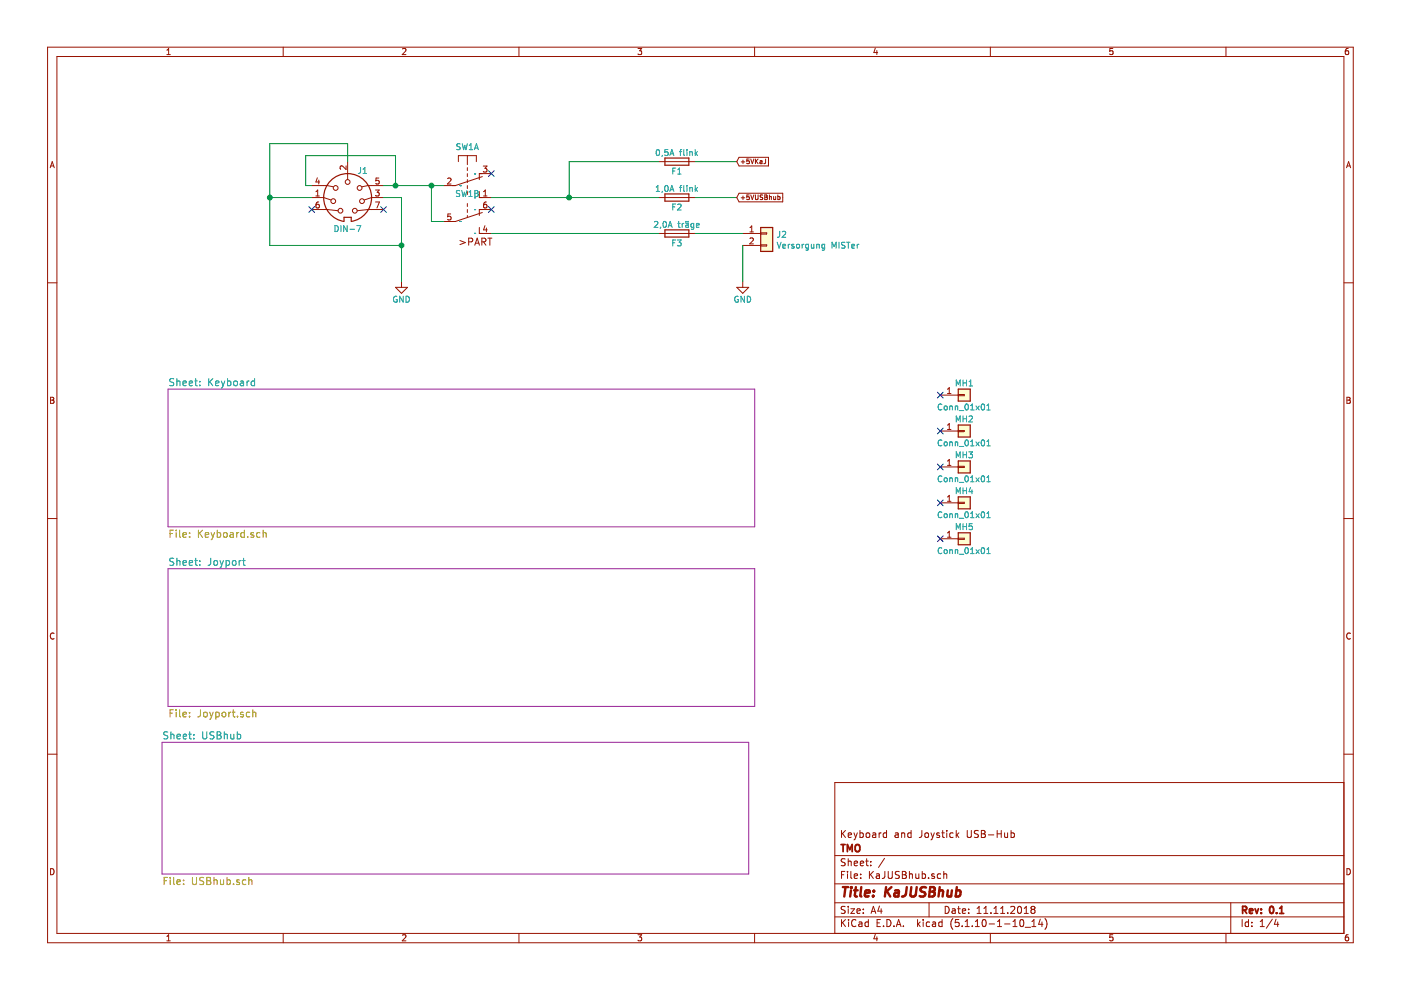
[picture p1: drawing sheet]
<svg xmlns="http://www.w3.org/2000/svg" width="297mm" height="210mm" viewBox="0 0 297 210" stroke-linecap="round" stroke-linejoin="round" font-family="sans-serif">
<path d="M.1 0h297v209.9h-297z" fill-rule="evenodd" fill="#fff" stroke="#fff" stroke-width=".21"/>
<g fill="none" stroke="#981200" stroke-width=".21">
<path d="M10.1 10h276.8v189.9h-276.8zM12.1 12h272.8v185.9h-272.8zM35.4 11.6h.7M35.4 10.6l.4-.3v1.3M60 10v2M85.3 10.4l.5-.1 .3 .3-.8 1h.8M110 10v2M135.3 10.3h.8l-.5 .5 .4 .1v.5l-.2 .2-.5-.2M160 10v2M185.6 10.2l-.3 .9h.8M185.9 10.7v.9M210 10v2"/>
<path d="M235.9 10.3h-.6v.6l.6-.1v.6l-.1 .2-.5-.2M259.9 10v2M285.9 10.3h-.4l-.2 .3-.1 .7 .3 .3 .4-.2v-.6h-.4l-.3 .2M10.6 35.6l.5-1.3 .4 1.3M10.7 35.2h.7M66.1 39.3h3.3l1.3 .3M67.3 37.7l-.3 .9h.8M67.6 38.2v.8M73.4 35.2v.7l-.9-.7-.4 .2 .1 .5M73.7 34.3v3.8M80.3 37.7h-.6v.7l.5-.2 .2 .3v.3l-.2 .2-.5-.1M81.3 39.3h-3.3l-1.3 .3"/>
<path d="M94.9 37.9l.5-.2 .2 .4-.8 .9h.8M97.2 34.3v-1.3h3.8v1.3M99.1 33v1.9M99.1 35.5v.7M99.1 36.8v.6M99.1 38.1v.6M99.1 39.3v.7M102.3 37.4l-5.7 1.9h-2.6M102.5 35.2h.8l-.5 .5 .4 .1 .1 .5-.3 .2-.5-.1M104.2 36.8h-2.6v1.3M139.7 34.3h7.6M156.7 33.4h6.2v1.8h-6.2l-.5-.9z"/>
<path d="M157.1 34.3h.8M157.5 33.9v.8M158.8 33.7h-.4l-.1 .5 .5-.1 .1 .4-.2 .2-.4-.1M159.2 33.7l.3 1 .3-1M160.2 33.7v1M160.3 34.1l.4 .6M160.7 33.7l-.5 .6M161.2 34.1h.3l.1 .6M161.6 34.3l-.5 .2 .1 .2h.4M162.3 33.7v.9l-.4 .1M285.5 35.6l.4-1.3 .5 1.3M285.6 35.2h.6"/>
<path d="M10.1 60h2M66.1 41.9h2.5l1.5 .5M66.1 44.4h3.3l2.3 .3M67 41.6h.7M67 40.6l.4-.3v1.3M67.6 42.8h-.2a.79 .79 0 0 0-.2 1.3l.4-.1 .1-.4-.2-.3h-.3l-.2 .3M79.6 40.3h.8l-.4 .5 .3 .1 .1 .4-.2 .3-.6-.2M79.6 42.8h.9l-.6 1.3M81.3 41.9h-2.5l-1.5 .5M81.3 44.4h-3.3l-2.3 .3M85.1 59.7v1.2M95.6 45.4h-.6l-.1 .6 .5-.2 .2 .3v.3l-.2 .2-.5-.1"/>
<path d="M97.5 51l1.2 .4-1.2 .5M99.1 40.6v.7M99.1 43.2v.6M99.1 44.4v.7M99.1 45.7v.4M99.4 51.3l.7-.1 .1-.2v-.4l-.2-.1h-.6v1.5M100.7 52l.5-1.5 .5 1.5M100.8 51.6h.7M101.6 40.6v1.3h2.6M101.6 48.2v1.3h2.6M102.2 51.3l.7-.1 .1-.2-.1-.4-.2-.1h-.5v1.5M102.3 45.1l-5.7 1.9h-2.6"/>
<path d="M102.5 41.6h.8M102.5 51.3l.5 .7M102.5 40.6l.4-.3v1.3M102.8 47.9l-.3 .8h.8M103.1 42.8h-.2a.79 .79 0 0 0-.1 1.3l.3-.1 .2-.4-.3-.3h-.2l-.3 .3M103.1 48.3v.9M103.4 50.5h.9M103.9 50.5v1.5M104.2 44.4h-2.6v1.3M139.7 41.9h7.6M139.7 49.5h7.6M156.7 41h9.3v1.8h-9.3l-.5-.9z"/>
<path d="M157.1 41.9h.8M157.5 59.7v1.2M157.5 49.5h3.8M157.5 52h3.8M157.5 41.6v.7M158.8 41.3h-.4l-.1 .5h.5l.1 .3-.2 .2-.4-.1M159 49.2h.7M159 48.3l.4-.4v1.3M159 50.6l.5-.2 .2 .4-.8 .9h.8M159.2 41.3l.3 1 .3-1M160.2 41.3v.8l.1 .2 .4-.2v-.8M161.3 49.4h1.3v.2h-1.3z"/>
<path d="M161.3 51.9h1.3v.3h-1.3zM161.7 41.4h-.5v.4l.4 .1 .1 .2-.2 .2h-.3M162.1 41.3h.4l.2 .2-.2 .3 .2 .3-.2 .2h-.4zM162.1 41.8h.4M163.1 41.3v1M163.1 41.8l.4-.1v.6M164 41.7l.1 .6 .4-.1M164.5 41.7v.6M164.9 41.7h.3l.2 .2-.1 .4h-.4M164.9 41.3v1M284.9 60h2M83.9 60.9h2.5l-1.3 1.3z"/>
<path d="M156.2 60.9h2.5l-1.2 1.3zM10.7 84.2h.5l.2 .3-.2 .3 .3 .3-.3 .4h-.5zM10.7 84.8h.5M199.4 99h3.8M199.4 91.4h3.8M199.4 83.8h3.8M200.9 82.5l.4-.3v1.2M200.9 90.1l.4-.3v1.3M200.9 97.8l.4-.4v1.3M200.9 98.7h.7M200.9 91.1h.7M200.9 83.4h.7"/>
<path d="M203.2 83.6h1.2v.3h-1.2zM203.2 91.3h1.2v.2h-1.2zM203.2 98.9h1.2v.2h-1.2zM285.6 84.2h.4l.3 .3-.3 .3 .3 .3-.2 .4h-.5zM285.6 84.8h.4M10.1 109.9h2M199.4 106.6h3.8M199.4 114.2h3.8M200.9 105.4l.4-.4v1.3M200.9 113l.4-.4v1.3M200.9 106.3h.7M200.9 113.9h.7"/>
<path d="M203.2 106.5h1.2v.2h-1.2zM203.2 114.1h1.2v.3h-1.2zM284.9 109.9h2M11.5 134.3a.58 .58 0 0 0-.8 .5 .58 .58 0 0 0 .8 .6M286.3 134.3a.58 .58 0 0 0-.8 .5 .58 .58 0 0 0 .8 .6M10.1 159.9h2M284.9 159.9h2M178.4 176.1v1.5M178.6 176.7l.7 .9M179.3 176.1l-.9 .8M179.8 177.1l.8-.2-.1-.2-.5-.1-.2 .2 .1 .7h.6M181.1 176.6l.3 1"/>
<path d="M181.4 177.6l-.3 .5M181.8 176.6l-.4 1M182.3 176.7l.5-.1 .2 .3-.1 .6h-.6M182.3 176.1v1.5M183.7 176.7l.2-.1 .4 .1v.7l-.2 .2-.4-.2zM185 176.7h.6l.1 .9M185.7 176.9l-.5 .1-.2 .2 .2 .4 .5-.1M186.4 176.6v1M186.8 176.6l-.4 .3M188 176.7l-.5-.1-.2 .3v.5l.2 .2 .5-.1M188 176.1v1.5M189.8 176.7h.6l.1 .9"/>
<path d="M190.5 176.9l-.8 .3 .3 .4 .5-.1M191.2 176.7l.2-.1 .3 .1 .1 .9M191.2 176.6v1M193.2 176.7l-.5-.1-.2 .3v.5l.2 .2 .5-.1M193.2 176.1v1.5M195.5 176.1l-.1 1.3-.5 .2M196.2 176.7l.2-.1 .4 .1 .1 .6-.2 .2-.3 .1-.2-.2zM197.4 176.6l.3 1M197.7 177.6l-.3 .5M198.1 176.6l-.4 1M199.2 176.7l-.4-.1-.2 .2 .1 .2 .5 .1v.4h-.6M199.7 176.6h.5"/>
<path d="M199.9 176.1v1.3l.3 .2M200.7 176.1v.1M200.7 176.6v1M202.1 176.7l-.5-.1-.2 .3v.5l.2 .2 .5-.1M202.7 176.1v1.5M202.9 177l.4 .6M203.3 176.6l-.6 .5M205.1 176.1v1.2l.3 .3h.3l.2-.3v-1.2M207.4 176.2l-.5-.1-.3 .3v.3l.8 .3v.4l-.2 .2-.6-.1M208.1 176.1h.5l.3 .3-.3 .4 .3 .1v.4l-.2 .3h-.6zM208.1 176.8h.5M209.6 177h1.1"/>
<path d="M211.4 176.8h.9M211.4 176.1v1.5M212.3 176.1v1.5M213 176.6l.1 .9 .3 .1 .2-.2M213.6 176.6v1M214.4 176.7l.4-.1 .3 .3-.1 .5-.2 .2-.4-.1M214.4 176.1v1.5M284.9 165.9h-107.9v32M10.7 184.2a.65 .65 0 0 1 .8 .6 .65 .65 0 0 1-.8 .7zM35.4 198.5l.4-.3v1.3M35.4 199.5h.7M60 197.9v2"/>
<path d="M85.3 198.3l.5-.1 .3 .3-.8 1h.8M110 197.9v2M135.3 198.2h.8l-.5 .5 .4 .1v.6l-.2 .1-.5-.1M160 197.9v2M177 194.4h107.9M177 191.4h107.9M177 187.4h107.9M177 181.4h107.9M178.4 185.5h.5M178.4 195v1.5M178.6 195.6l.7 .9M179.1 184.8h-.7v1.5"/>
<path d="M179.2 192.2h-.6l-.3 .2 .2 .4 .6 .3v.4l-.2 .2-.6-.1M179.2 182.1h-.6l-.3 .2 .2 .4 .6 .3v.4l-.2 .2-.6-.1M179.3 195l-.9 .8M179.7 184.8v.1M179.7 185.3v1M179.8 182.1v1.5M179.8 192.2v.1M179.8 192.7v1M179.8 182.7l.2-.1h.4l.1 1M179.9 195v.1M179.9 195.5v1M180.4 192.7h.8l-.8 1h.8"/>
<path d="M180.4 184.8v1.3l.2 .2M181.1 185.8l.7-.2v-.3h-.5l-.2 .2 .1 .7h.6M181.1 183.1l.7-.2v-.3h-.5l-.2 .2 .1 .7h.6M181.5 195.1a.59 .59 0 0 0-.8 0 .59 .59 0 0 0-.1 .7 .56 .56 0 0 0 .2 .6 .56 .56 0 0 0 .7-.1M181.7 193.2l.7-.2-.1-.2-.4-.1-.2 .2 .1 .7h.5M182.1 195.5h.6l.1 1M182.4 183.1l.7-.2-.1-.3h-.4l-.2 .2 .1 .7h.5M182.5 186.1v.2M182.5 185.3v.2M182.8 195.8l-.5 .1-.3 .2 .3 .4 .5-.1M183 193.5v.2M183 192.8v.1"/>
<path d="M183.5 182.6h.6M183.7 182.1v1.3l.4 .2M184.1 195.5h-.4l-.3 .2 .1 .6 .2 .2 .4-.1M184.1 195v1.5M184.3 184.8v1.5M184.5 185.4l.7 .9M184.6 183.4v.2M184.6 182.6v.2M184.7 193.7l.5-1.5 .5 1.5M184.8 193.2h.8M185.2 184.8l-.9 .8M185.6 198.1l-.3 .9h.8"/>
<path d="M185.8 185.3h.6l.1 1M185.9 198.6v.9M186 195.7h.5M186.5 192.1l-.4 1.1h1M186.5 185.6l-.5 .1-.2 .2 .2 .4 .5-.1M186.7 195h-.7v1.5h.7M186.8 192.7v1M187.3 196.3v.2M187.5 182l-1.2 1.9M187.6 184.8l-.1 1.3-.4 .2M188 195a.76 .76 0 0 1 .9 .7 .76 .76 0 0 1-.9 .8zM188.3 184.8v1.2l.3 .3h.3l.3-.3v-1.2"/>
<path d="M189.5 196.3v.2M190 196.5l.5-1.5 .5 1.5M190.2 196h.7M190.7 184.8h-.6l-.3 .2 .1 .3 .7 .4v.4l-.2 .2-.6-.1M191.3 185.5h.5M191.3 184.8h.5l.3 .2-.3 .5 .3 .1 .1 .4-.3 .3h-.6zM191.5 196.3v.2M192.8 185.4l.2-.1h.4v1M192.8 184.8v1.5M194.2 185.3v.9l.4 .1 .2-.2M194.5 195v1.5M194.7 195.9l.4 .6"/>
<path d="M194.8 185.3v1M195.1 195.5l-.6 .5M195.5 185.3h.5l.2 .2v.6l-.2 .2-.5-.1M195.5 184.8v1.5M195.7 195v.1M195.7 195.5v1M196.9 186.1v.2M197 191.4v3M197.1 195.5h-.4l-.3 .2v.6l.3 .2 .4-.1M197.7 195.5h.6l.1 1M198.1 185.3h-.4l-.2 .2 .1 .2 .5 .1v.4h-.6M198.4 195.8l-.7 .3 .2 .4 .5-.1"/>
<path d="M199.4 185.3h-.4l-.3 .2 .1 .6 .2 .2 .4-.1M199.7 195.5h-.4l-.3 .2 .1 .6 .2 .2 .4-.1M199.7 195v1.5M200.1 185.4l.2-.1h.4v1M200.1 184.8v1.5M200.4 192.2a.75 .75 0 0 1 .8 .7 .75 .75 0 0 1-.8 .8zM201.9 192.8h.6v.9M202 194.8a1.71 1.71 0 0 0 0 2.2M202.5 193l-.5 .1-.2 .2 .2 .4 .5-.1M203 192.7h.6M203.2 192.2v1.3l.4 .2M203.3 195h-.7l-.1 .7 .7-.1 .2 .2-.1 .5-.2 .2-.6-.2"/>
<path d="M204 196.3v.2M204 193.2l.7-.2v-.2l-.5-.1-.2 .2 .1 .7h.6M204.6 196.5h.9M204.6 195.4l.5-.4v1.5M205.4 193.5v.2M205.4 192.8v.1M206.1 196.3v.2M206.8 196.5h.8M206.8 195.4l.4-.4v1.5M207.2 193.7h.8M207.2 192.6l.4-.4v1.5M208.4 195h.2a.8 .8 0 0 1 .5 .7 .8 .8 0 0 1-.5 .8 1 1 0 0 1-.2-1.5z"/>
<path d="M208.6 193.7h.8M208.6 192.6l.4-.4v1.5M209.7 195.9h1.2M210 197.9v2M210.1 193.5v.2M210.7 193.7h.9M210.7 192.6l.5-.4v1.5M211.5 196.5h.9M211.5 195.4l.4-.4v1.5M212.2 193.7h.8M212.2 192.6l.4-.4v1.5M213 195.9h1.1"/>
<path d="M213.7 193.5v.2M214.3 192.3l.6-.1 .3 .4-1 1.1h1M214.8 196.5h.8M214.8 195.4l.4-.4v1.5M215.9 192.3l.3-.1a.85 .85 0 0 1-.1 1.5l-.2-.2-.2-.4zM216.3 195.1l.4-.1a.85 .85 0 0 1-.1 1.5l-.3-.2-.1-.4zM217.2 193.7h.8M217.2 192.6l.4-.4v1.5M217.4 196.6h1.1M218.8 196.5h.8M218.8 195.4l.4-.4v1.5M218.9 192.8l-.3-.3 .3-.3h.2l.3 .2-.3 .4"/>
<path d="M218.9 192.8l-.3 .3v.3l.3 .3h.2l.3-.3v-.4l-.3-.2M218.9 192.8h.2M220.6 194.9l-.4 1.1h.9M220.9 195.5v1M221.5 194.8a1.71 1.71 0 0 1 0 2.2M235.9 198.2h-.6v.6l.6-.1v.7l-.1 .1-.5-.1M259.9 197.9v2M260.9 191.4v6.5M263.4 195v1.5M264.7 195.5h-.4l-.3 .2 .1 .7h.6M264.7 195v1.5M265.4 196.3v.2"/>
<path d="M265.4 195.5v.2M267.2 196.5h.9M267.2 195.4l.4-.4v1.5M269.8 194.9l-1.3 1.9M270.5 194.9l-.3 1.1h.9M270.9 195.5v1M285.6 184.2a.65 .65 0 0 1 .7 .6 .65 .65 0 0 1-.7 .7zM285.9 198.2h-.4l-.2 .3-.1 .7 .3 .3 .4-.1v-.7h-.4l-.3 .2"/>
<circle cx="71.2" cy="39.9" r=".51"/>
<circle cx="73.7" cy="38.6" r=".51"/>
<circle cx="76.2" cy="39.9" r=".51"/>
<circle cx="70.7" cy="42.6" r=".51"/>
<circle cx="72.2" cy="44.7" r=".51"/>
<circle cx="75.2" cy="44.7" r=".51"/>
<circle cx="76.7" cy="42.6" r=".51"/>
</g>
<g fill="none" stroke="#981200" stroke-width=".38">
<path d="M178.3 179.1h.9M178.7 179.1v1.5M181.5 179.1a.5 .5 0 0 1 .5 0 .5 .5 0 0 1 .3 .5v.5a.5 .5 0 0 1-.5 .5 .5 .5 0 0 1-.5-.5v-.5zM179.7 180.6v-1.5l.5 1 .5-1v1.5M263.5 193l.7-.1 .1-.2-.1-.4-.2-.1h-.5v1.5M263.8 193l.5 .7M264.9 193.2l.7-.2-.1-.2-.4-.1-.2 .2 .1 .7h.5M266.1 192.7l.4 1 .3-1M267.4 193.5v.2M267.4 192.8v.1M269.3 192.3l.2-.1a.8 .8 0 0 1 .6 .7 .8 .8 0 0 1-.6 .8l-.3-.6zM270.7 193.5v.2"/>
<path d="M271.3 193.7h.9M271.3 192.6l.4-.4v1.5"/>
</g>
<g fill="none" stroke="#981200" stroke-width=".51">
<path d="M178.7 188.1h1.1M179.3 188.1l-.3 2M180.4 188.8l-.2 1.3M180.5 188.1v.2M180.5 188.1l.1 .1-.1 .1M181.1 188.8h.7M181.5 188.1l-.3 1.7 .1 .2 .4 .1M182.6 188.1l-.2 1.7 .2 .3M183.4 189.4l1-.2-.1-.4h-.5l-.4 .2v1h.8M185.1 189.9v.2M185.3 188.8l.1 .1-.2 .1M185.3 188.8l-.1 .2"/>
<path d="M187.9 188.1l-.3 2M188 188.9l.8 1.2M189 188.1l-1.3 1.1M189.8 188.8h.7v1.3M190.6 189.2l-.7 .1a.4 .4 0 0 0-.3 .4 .4 .4 0 0 0 .2 .4l.7-.1M192.3 188.1l-.2 1.4a.78 .78 0 0 1-.9 .6M193.2 188.1l-.2 1.6 .2 .3a.66 .66 0 0 0 1-.3l.2-1.6M196.3 188.2a.79 .79 0 0 0-1.1 .3l.1 .4 .8 .4-.1 .6a.87 .87 0 0 1-1 .1M197.1 189h.7M197.2 188.1l.9 .1 .1 .5-.4 .3 .2 .1a.56 .56 0 0 1-.3 1h-.7zM199.1 188.9l.3-.1h.5l-.1 1.3M199.2 188.1l-.2 2"/>
<path d="M201 188.8l-.1 1.2 .5 .1 .3-.2M201.8 188.8l-.2 1.3M202.8 188.8h.7l.2 .3-.1 .6a.66 .66 0 0 1-1 .3M202.9 188.1l-.3 2"/>
</g>
<path d="M35.6 82.5h124.4v29.2h-124.4zM35.6 120.6h124.4v29.2h-124.4zM34.4 157.4h124.3v27.9h-124.3z" fill="none" stroke="#982296" stroke-width=".21"/>
<g fill="none" stroke="#009596" stroke-width=".21">
<path d="M76.4 35.5v.9l-.1 .3-.3 .1M77 36.8h.7M77 35.9l.4-.4v1.3M97.6 39.3h.1M97.6 30.5h-.5l-.3 .2 .2 .3 .5 .2v.4l-.7 .1M98 30.5l.3 1.2 .2-.9 .3 .9 .3-1.2M99.5 31.7h.7M99.5 30.8l.4-.3v1.2M100.6 31.7l.4-1.2 .4 1.2M100.6 36.8h.1M100.7 31.4h.6M139.1 39.7l.4-.4v1.3"/>
<path d="M139.2 31.8l.2-.1a.69 .69 0 0 1 .4 .6 .69 .69 0 0 1-.4 .7l-.3-.5zM140.4 32.9l-.1 .3M141.1 39.4l.1-.1a.67 .67 0 0 1 .5 .7 .67 .67 0 0 1-.5 .6l-.3-.5zM141.6 31.7h-.6l-.1 .6 .2-.1 .5 .1v.5l-.2 .2-.5-.2M142 33l.4-1.3 .5 1.3M142.1 32.6h.7M142.7 36.3h.4M143.3 35.6h-.6v1.3M143.7 36.9h.7M143.7 36l.3-.4v1.3M144.1 39.8h.5M144.1 32.1h.5"/>
<path d="M144.6 39.3l-.4 .2v1.1M144.6 31.7l-.4 .2v1.1M145 39.3v1.1l.2 .2M145 31.7v1.1l.2 .2M145.6 31.7v.1M145.6 32.1v.9M145.6 39.3v.1M145.6 39.8v.8M146.3 39.9l.4-.1 .1 .8M146.3 32.1v.9M146.3 39.8v.8M146.3 32.3l.4-.1 .1 .8"/>
<path d="M147.4 31.7v1.3M147.4 39.3v1.3M147.5 32.5l.4 .5M147.9 39.8l-.5 .4M147.9 32.1l-.5 .5M71 47.8a.64 .64 0 0 1 .7 .7 .64 .64 0 0 1-.7 .6zM72.3 47.8v1.3M73.6 47.8v1.3l-.7-1.3v1.3M74.2 48.6h1M75.7 47.8h.8l-.5 1.3M97.5 40.5l-.5-.1-.2 .1v.4l.6 .2 .1 .3-.3 .3-.4-.1M97.6 47h.1"/>
<path d="M97.9 40.4l.3 1.3 .3-1 .2 1 .3-1.3M99.4 41.7h.7M99.4 40.7l.4-.3v1.3M100.6 49.5h.1M100.6 44.4h.1M100.6 41.9h.1M100.7 40.4h.4l.2 .2-.2 .4 .3 .2-.2 .5h-.5zM100.7 41h.4M138.8 47.1l.4-.2 .3 .4-.8 .9h.8M139.1 40.6h.7M140.1 48.2h.1M140.1 48.2l-.1 .2"/>
<path d="M140.4 40.5l-.1 .3M140.7 47.1l.2-.2a.67 .67 0 0 1 .4 .7 .67 .67 0 0 1-.4 .6l-.3-.5zM141.7 48.2l.4-1.3 .4 1.3M141.8 47.9h.6M142 40.6l.4-1.3 .5 1.3M142.1 40.2h.7M142.7 43.9h.4M142.7 51.5h.4M143.3 43.3h-.6v1.2M143.3 50.9h-.6v1.2M143.6 50.9h.8l-.4 .5 .4 .1v.5l-.2 .1-.6-.1M143.7 43.4l.5-.1 .2 .3-.8 .9h.8"/>
<path d="M143.7 47.4h.5M143.9 46.9v1.1l.3 .2M144.6 47.4v.8M145 47.4l-.4 .2M145.4 47.4h.4l.2 .1v.7h-.5l-.2-.2 .1-.2 .6-.1M145.4 46.9v.2M145.9 46.9v.2M147.1 47.4h-.4l-.2 .2 .1 .6h.5M147.1 47.4l-.1 1.1-.1 .1h-.3M147.5 40.1l.4 .5M147.7 47.8l.5-.1v-.3h-.4l-.1 .1v.7h.5M164.8 51.4l.4 1.2 .4-1.2"/>
<path d="M165.3 49v1l-.2 .3h-.3M165.9 49.2l.4-.2 .3 .4-.8 .9h.8M166 52.2l.6-.1-.1-.3h-.3l-.2 .2v.6h.5M167.1 51.8v.8M167.5 51.8l-.4 .2M168.3 51.8h-.3l-.2 .2 .6 .4M168.4 52.4l-.2 .2h-.4M168.4 52.4h.1M168.9 51.9l.2-.1 .4 .1-.1 .7-.5-.1zM170.1 51.8v.8M170.4 51.8l-.3 .2M171.4 51.8h-.4l-.2 .2 .1 .6h.5"/>
<path d="M171.4 51.8v1l-.2 .3-.3-.1M172 51.8l.1 .8 .5-.1M172.6 51.8v.8M173.2 51.9l.4-.1 .1 .8M173.2 51.8v.8M174.8 51.8h-.3l-.2 .2 .1 .6h.4M174.8 51.8v1.1l-.2 .2-.3-.1M176.4 52.6v-1.2l.4 .9 .5-.9v1.2M177.9 51.4v1.2M179.2 51.4h-.6l-.1 .1v.3l.5 .3 .2 .3-.3 .2h-.5M179.5 51.4h.7M179.9 51.4v1.2"/>
<path d="M180.6 52.2l.6-.1-.1-.3h-.3l-.2 .2 .1 .6h.4M181.7 51.8v.8M182.1 51.8l-.4 .2M84.1 62.9a.59 .59 0 0 0-.7 .6 .59 .59 0 0 0 .7 .5l.1-.5h-.2M85.5 62.8v1.3l-.8-1.3v1.3M86.1 62.8a.64 .64 0 0 1 .7 .6 .64 .64 0 0 1-.7 .7zM156.5 62.9a.59 .59 0 0 0-.7 .6 .59 .59 0 0 0 .7 .5l.1-.5h-.3M157.8 62.8v1.3l-.7-1.3v1.3M158.4 62.8a.64 .64 0 0 1 .8 .6 .64 .64 0 0 1-.8 .7zM36.8 80.3h-.5l-.2 .1v.5l.6 .2 .1 .4-.2 .3-.6-.1M37.5 80.3v1.5M37.5 80.9l.2-.1 .4 .1 .1 .9"/>
<path d="M38.8 81.3l.7-.2v-.2l-.5-.1-.2 .2 .1 .7h.6M40.1 81.3l.7-.2v-.2l-.5-.1-.2 .2 .1 .7h.6M41.3 80.8h.5M41.5 80.3v1.3l.3 .2M42.4 81.6v.2M42.4 80.9v.1M44.3 80.3v1.5M44.5 80.9l.6 .9M45.1 80.3l-.8 .8M45.7 81.3l.7-.2v-.2l-.5-.1-.2 .2 .1 .7h.6M46.9 80.8l.4 1M47.3 81.8l-.4 .5"/>
<path d="M47.7 80.8l-.4 1M48.2 80.9l.5-.1 .3 .3-.2 .6h-.6M48.2 80.3v1.5M49.6 80.9l.2-.1 .5 .1v.6l-.1 .2-.4 .1-.2-.2zM51 80.9h.6v.9M51.6 81.1l-.5 .1-.2 .2 .2 .4 .5-.1M52.4 80.8v1M52.8 80.8l-.4 .3M54 80.9l-.5-.1-.3 .3 .2 .6h.6M54 80.3v1.5M199.7 85.8a.56 .56 0 0 0-.8 .1 .56 .56 0 0 0 .1 .7l.3 .3 .4-.1M199.7 93.4a.56 .56 0 0 0-.8 .1 .56 .56 0 0 0 .1 .7l.3 .3 .4-.1"/>
<path d="M200.3 86.1h.3l.2 .2-.1 .6-.5-.1zM200.3 93.7h.3l.2 .2-.1 .6-.5-.1zM201.4 86.1v.8M201.4 93.7v.8M201.4 86.2l.4-.1 .1 .8M201.4 93.8l.4-.1 .1 .8M202.5 86.1v.8M202.5 93.7v.8M202.5 86.2l.5-.1 .1 .8M202.5 93.8l.5-.1 .1 .8M202.7 81.8v-1.2l.5 .9 .4-.9v1.2M202.7 89.5v-1.3l.5 .9 .4-.9v1.3"/>
<path d="M202.7 97.1v-1.3l.5 .9 .4-.9v1.3M203.4 94.7h.9M203.4 87h.9M204.2 81.2h.7M204.2 80.6v1.2M204.2 88.2v1.3M204.2 95.8v1.3M204.2 96.4h.7M204.2 88.8h.7M204.7 85.8l.2-.1a.67 .67 0 0 1 .4 .6 .67 .67 0 0 1-.4 .6l-.3-.5zM204.7 93.4l.2-.1a.67 .67 0 0 1 .4 .6 .67 .67 0 0 1-.4 .6l-.3-.4zM204.9 80.6v1.2"/>
<path d="M204.9 88.2v1.3M204.9 95.8v1.3M205.4 95.8h.8l-.4 .5 .3 .1 .1 .4-.3 .3-.5-.2M205.5 88.3l.4-.1 .3 .3-.8 1h.8M205.5 81.8h.7M205.5 80.9l.3-.3v1.2M205.8 86l.3-.3v1.2M205.8 93.6l.3-.3v1.2M205.8 94.5h.7M205.8 86.9h.7M206.9 93.7l.7 .8M206.9 86.1l.7 .8"/>
<path d="M207.6 93.7l-.7 .8M207.6 86.1l-.7 .8M208.1 85.8l.2-.1a.67 .67 0 0 1 .5 .6 .67 .67 0 0 1-.5 .6l-.3-.5zM208.1 93.4l.2-.1a.67 .67 0 0 1 .5 .6 .67 .67 0 0 1-.5 .6l-.3-.4zM209.2 86l.4-.3v1.2M209.2 93.6l.4-.3v1.2M209.2 94.5h.7M209.2 86.9h.7M36.8 118.4l-.5-.1-.2 .2v.4l.6 .3 .1 .4-.2 .3-.6-.1M37.5 118.3v1.6M37.5 119l.2-.1h.4l.1 1M38.8 119.4l.7-.2v-.3h-.5l-.2 .2 .1 .7h.6"/>
<path d="M40.1 119.4l.7-.2v-.3h-.5l-.2 .2 .1 .7h.6M41.3 118.9h.5M41.5 118.3v1.3l.3 .3M42.4 118.9v.2M42.4 119.7v.2M44.7 118.3l-.1 1.3-.5 .3M45.4 119l.2-.1 .5 .1v.6l-.1 .2-.4 .1-.2-.2zM46.6 118.9l.4 1M47 119.9l-.4 .5M47.4 118.9l-.4 1M47.9 118.9h.5l.3 .2-.2 .7h-.6M47.9 118.9v1.5"/>
<path d="M49.3 119l.2-.1 .5 .1v.6l-.1 .2-.4 .1-.2-.2zM50.7 118.9v1M51.1 118.9l-.4 .2M51.4 118.9h.6M51.6 118.3v1.3l.4 .3M199.7 108.6a.56 .56 0 0 0-.8 .1 .56 .56 0 0 0 .1 .8l.3 .3 .4-.2M199.7 101a.56 .56 0 0 0-.8 .1 .56 .56 0 0 0 .1 .7l.3 .4 .4-.2M199.7 116.2a.56 .56 0 0 0-.8 .1 .56 .56 0 0 0 .1 .8l.3 .3 .4-.1M200.3 109l.3-.1 .2 .3-.1 .5-.5-.1zM200.3 101.4l.3-.1 .2 .2-.1 .6-.5-.1zM200.3 116.6l.3-.1 .2 .3-.1 .5h-.5zM201.4 109.1l.4-.1 .1 .8"/>
<path d="M201.4 101.3v.9M201.4 108.9v.9M201.4 116.5v.9M201.4 101.4h.4l.1 .8M201.4 116.7l.4-.1 .1 .8M202.5 109.1l.5-.1 .1 .8M202.5 101.3v.9M202.5 108.9v.9M202.5 116.5v.9M202.5 101.4h.5l.1 .8M202.5 116.7l.5-.1 .1 .8M202.7 104.7v-1.3l.5 .9 .4-.9v1.3"/>
<path d="M202.7 112.3v-1.3l.5 1 .4-1v1.3M203.4 109.9h.9M203.4 117.5h.9M203.4 102.3h.9M204.2 103.4v1.3M204.2 111v1.3M204.2 104h.7M204.2 111.6h.7M204.7 108.6l.2-.1a.67 .67 0 0 1 .4 .6 .67 .67 0 0 1-.4 .7l-.3-.5zM204.7 101l.2-.1a.67 .67 0 0 1 .4 .6 .67 .67 0 0 1-.4 .7l-.3-.5zM204.7 116.2l.2-.1a.67 .67 0 0 1 .4 .6 .67 .67 0 0 1-.4 .7l-.3-.5zM204.9 103.4v1.3"/>
<path d="M204.9 111v1.3M205.8 103.4l-.3 .9h.7M205.8 109.8h.7M205.8 101.2l.3-.3v1.3M205.8 108.9l.3-.4v1.3M205.8 116.5l.3-.4v1.3M205.8 117.4h.7M205.8 102.2h.7M206.1 103.9v.8M206.1 111h-.6v.6l.4-.1 .3 .3v.3l-.3 .2-.4-.1M206.9 108.9l.7 .9M206.9 116.5l.7 .9"/>
<path d="M206.9 101.3l.7 .9M207.6 108.9l-.7 .9M207.6 116.5l-.7 .9M207.6 101.3l-.7 .9M208.1 108.6l.2-.1a.67 .67 0 0 1 .5 .6 .67 .67 0 0 1-.5 .7l-.3-.5zM208.1 101l.2-.1a.67 .67 0 0 1 .5 .6 .67 .67 0 0 1-.5 .7l-.3-.5zM208.1 116.2l.2-.1a.67 .67 0 0 1 .5 .6 .67 .67 0 0 1-.5 .7l-.3-.5zM209.2 109.8h.7M209.2 101.2l.4-.3v1.3M209.2 108.9l.4-.4v1.3M209.2 116.5l.4-.4v1.3M209.2 117.4h.7"/>
<path d="M209.2 102.2h.7M35.6 155.2h-.6l-.2 .1v.4l.6 .3 .2 .4-.3 .3-.6-.1M36.2 155.2v1.5M36.2 155.8l.3-.1h.3l.1 1M37.5 156.2l.8-.2-.1-.3h-.4l-.3 .2 .1 .7h.6M38.8 156.2l.8-.2-.1-.3h-.4l-.3 .2 .1 .7h.6M40 155.7h.6M40.2 155.2v1.3l.4 .2M41.1 156.5v.2M41.1 155.7v.2M43 155.2v1.2l.3 .3h.3l.2-.3v-1.2M45.4 155.2h-.6l-.2 .1v.4l.6 .3 .2 .4-.3 .3-.6-.1"/>
<path d="M46 155.2h.5l.3 .2-.3 .5 .3 .1 .1 .4-.3 .3h-.6zM46 155.9h.5M47.6 155.8l.2-.1h.3l.1 1M47.6 155.2v1.5M48.9 155.7v.8a.37 .37 0 0 0 .3 .2 .37 .37 0 0 0 .4-.2M49.6 155.7v1M50.3 155.7h.4l.3 .2-.1 .7h-.6M50.3 155.2v1.5"/>
</g>
<g fill="none" stroke="#969400" stroke-width=".21">
<path d="M36.1 113.1h.5M36.8 112.4h-.7v1.5M37.4 112.4v.1M37.4 112.9v1M38.1 112.4v1.3l.2 .2M38.8 113.4l.7-.1v-.3l-.5-.1-.2 .2 .1 .8h.6M40.2 113.8v.1M40.2 113v.1M42.1 112.4v1.5M42.3 113l.6 .9M42.9 112.4l-.8 .9M43.5 113.4l.8-.1-.1-.3-.5-.1-.2 .2 .1 .8h.6"/>
<path d="M44.8 112.9l.3 1M45.1 113.9l-.3 .5M45.5 112.9l-.4 1M46.1 113l.4-.1 .3 .3-.2 .7h-.5M46.1 112.4v1.5M47.4 113l.3-.1 .4 .1 .1 .6-.2 .3h-.3l-.3-.1zM48.8 113h.6l.1 .9M49.5 113.3h-.5l-.3 .3 .3 .3h.5M50.2 112.9v1M50.6 112.9l-.4 .3M51.8 113l-.4-.1-.3 .3 .1 .7h.6M51.8 112.4v1.5"/>
<path d="M52.5 113.8v.1M53.7 113l-.3-.1-.2 .2v.2l.5 .2v.4h-.5M55.1 113l-.4-.1-.3 .3 .1 .7h.6M55.8 113l.2-.1 .4 .1v.9M55.8 112.4v1.5M36.1 151.2h.5M36.8 150.5h-.7v1.5M37.4 150.5v.1M37.4 151v1M38.1 150.5v1.3l.2 .2M38.8 151.5l.7-.2v-.2l-.5-.1-.2 .2 .1 .7h.6M40.2 151.1v.1"/>
<path d="M40.2 151.9v.1M42.5 150.5v1.1a.48 .48 0 0 1-.6 .4M43.2 151.1l.2-.1 .5 .1 .1 .6-.2 .2-.4 .1-.2-.1zM44.5 151l.3 1M44.8 152l-.3 .5M45.2 151l-.4 1M45.8 151.1l.4-.1 .3 .3-.1 .6h-.6M45.8 151v1.5M47.1 151.1l.3-.1 .4 .1 .1 .6-.2 .2-.3 .1-.3-.1zM48.5 151v1M49 151l-.5 .3M49.3 151h.5"/>
<path d="M49.5 150.5v1.3l.3 .2M50.3 151.9v.1M51.6 151.1l-.4-.1-.2 .2 .1 .2 .5 .2v.3h-.6M53 151.1l-.5-.1-.3 .3 .2 .6h.6M53.6 151.1l.2-.1 .4 .1 .1 .9M53.6 150.5v1.5M34.8 186.7h.5M35.5 186h-.7v1.5M36.1 186v.2M36.1 186.5v1M36.8 186v1.3l.2 .2M37.5 187l.8-.1-.1-.3-.4-.1-.3 .2 .1 .8h.6"/>
<path d="M38.9 187.4v.1M38.9 186.6v.1M40.8 186v1.2l.3 .3h.4l.2-.3v-1.2M43.2 186.1l-.6-.1-.2 .2v.4l.7 .3 .1 .3-.3 .3h-.6M43.8 186.7h.6M43.8 186l.8 .2v.4l-.2 .1 .2 .1 .1 .4-.3 .3h-.6zM45.4 186.7l.2-.2 .4 .1v.9M45.4 186v1.5M46.7 186.5v.8a.37 .37 0 0 0 .3 .3 .37 .37 0 0 0 .4-.2M47.4 186.5v1M48.1 186.6l.5-.1 .3 .3-.2 .7h-.6M48.1 186v1.5"/>
<path d="M49.5 187.4v.1M50.7 186.6l-.3-.1-.2 .2v.3l.5 .1v.4h-.5M52.1 186.6l-.4-.1-.3 .3 .1 .7h.6M52.8 186.7l.2-.2 .3 .1 .1 .9M52.8 186v1.5"/>
</g>
<path d="M141 33.5h5.1v1.5h-5.1zM72.9 46.8v-.7h1.6v.7M72.9 47a5.1 5.1 0 0 1-3.5-7.9 5.1 5.1 0 0 1 8.6 0 5.1 5.1 0 0 1-3.5 7.9M141 41.1h5.1v1.5h-5.1zM141 48.7h5.1v1.6h-5.1zM161.3 48.2h2.5v5.1h-2.5zM203.2 82.5h2.5v2.5h-2.5zM203.2 90.1h2.5v2.6h-2.5zM203.2 97.7h2.5v2.6h-2.5zM203.2 105.4h2.5v2.5h-2.5zM203.2 113h2.5v2.5h-2.5z" fill="none" stroke="#981200" stroke-width=".25"/>
<g fill="#fffecd" stroke="#fffecd" stroke-width=".25">
<path d="M203.2 105.4h2.5v2.5h-2.5z" fill-rule="evenodd"/>
<path d="M161.3 48.2h2.5v5.1h-2.5z" fill-rule="evenodd"/>
<path d="M203.2 113h2.5v2.5h-2.5z" fill-rule="evenodd"/>
<path d="M203.2 97.7h2.5v2.6h-2.5z" fill-rule="evenodd"/>
<path d="M203.2 90.1h2.5v2.6h-2.5z" fill-rule="evenodd"/>
<path d="M203.2 82.5h2.5v2.5h-2.5z" fill-rule="evenodd"/>
</g>
<g fill="none" stroke="#009300" stroke-width=".21">
<path d="M66.1 39.3h-1.3v-6.3h19.1v6.3M73.7 34.3v-3.8h-16.5v21.5h27.9M81.3 39.3h12.7M91.5 39.3v7.7h2.5M139.7 34.3h-19v7.6M147.3 34.3h8.9M57.2 41.9h8.9M81.3 41.9h3.8v17.8M104.2 41.9h35.5M104.2 49.5h35.5M147.3 41.9h8.9M147.3 49.5h10.2"/>
<path d="M157.5 52v7.7"/>
</g>
<g fill="#009300" stroke="#009300" stroke-width=".21">
<circle cx="91.5" cy="39.3" r=".51"/>
<circle cx="85.1" cy="52" r=".51"/>
<circle cx="120.7" cy="41.9" r=".51"/>
<circle cx="57.2" cy="41.9" r=".51"/>
<circle cx="83.9" cy="39.3" r=".51"/>
</g>
<g fill="none" stroke="#011996" stroke-width=".21">
<path d="M103.6 36.2l1.2 1.2M104.8 36.2l-1.2 1.2M65.5 43.8l1.2 1.2M66.7 43.8l-1.2 1.2M80.7 43.8l1.2 1.2M81.9 43.8l-1.2 1.2M103.6 43.8l1.2 1.2M104.8 43.8l-1.2 1.2M198.8 98.4l1.2 1.2M198.8 90.8l1.2 1.2M198.8 83.2l1.2 1.2M200 98.4l-1.2 1.2"/>
<path d="M200 90.8l-1.2 1.2M200 83.2l-1.2 1.2M198.8 113.6l1.2 1.2M198.8 106l1.2 1.2M200 113.6l-1.2 1.2M200 106l-1.2 1.2"/>
</g>
</svg>
